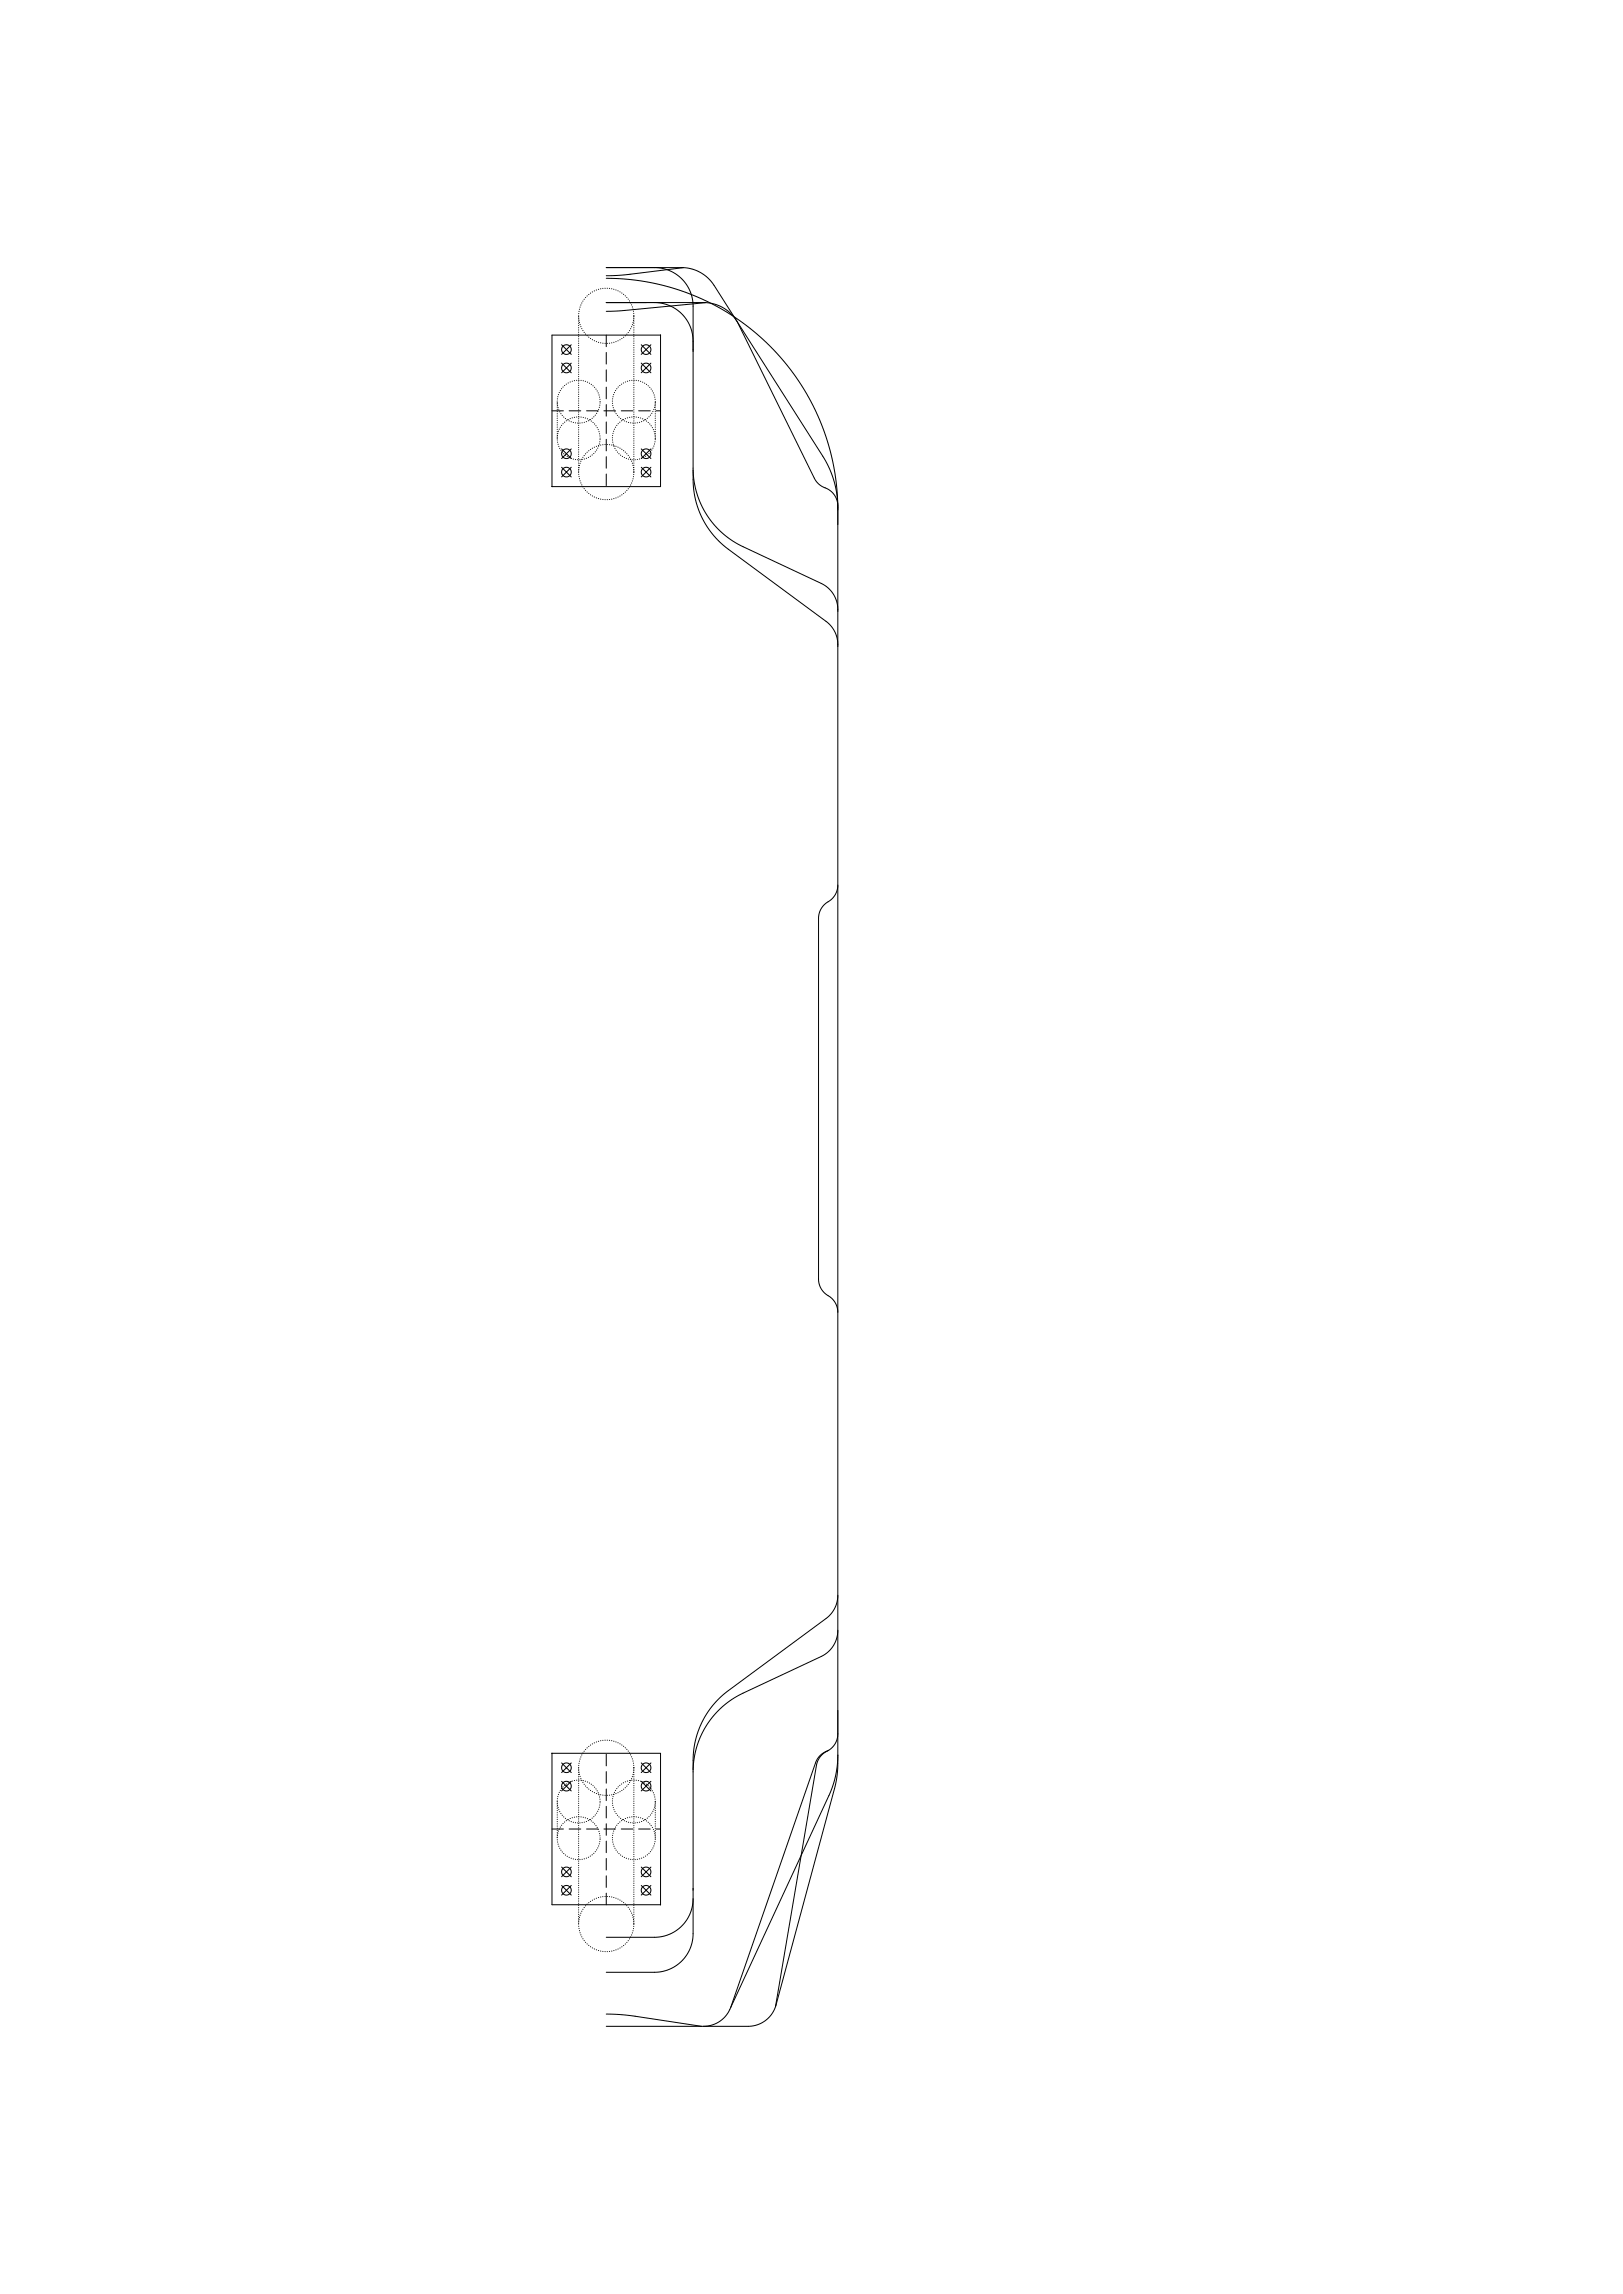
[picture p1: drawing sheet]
<svg xmlns="http://www.w3.org/2000/svg" width="841mm" height="1189mm" viewBox="0 0 841 1189" stroke-linecap="round" stroke-linejoin="round" font-family="sans-serif">
<g fill="none" stroke="#000" stroke-width=".52">
<path d="M314 139h41l7 2 5 4 3 3 58 91 5 12 1 5v7M339 139l7 1 6 3 4 5 3 7v3v87l2 10 3 9 7 9 9 8 48 23 3 2 2 3 1 4v3M354 139l-29 3-11 1M301 159h.1M301 158h.1M302 157h-1M302 156h.1M303 155h.1M303 154h.1M304 153h.1M305 153h.1M306 152h.1"/>
<path d="M307 151h.1M308 151h.1M309 150h.1M310 150h.1M311 150h.1M312 149v1M313 149h1M314 157h53l5 1 4 2 3 3 3 3M314 144l11 1 12 1 12 3 11 4 10 5 10 6 10 7 8 8 8 8 7 9 7 11 5 10 4 11 3 12 2 12v12M315 149h.1M316 149h.1M317 150h.1"/>
<path d="M318 150h.1M319 150h.1M320 151h.1M321 151h.1M322 152h.1M323 153h.1M324 153h.1M325 154h.1M326 155h.1M326 156h.1M327 157h.1M327 158h.1"/>
<path d="M328 159h.1M339 157h4l4 1 4 2 3 3 4 6 1 8M366 157l-52 4M291 179l5 5M296 179l-5 5M300 164h.1M300 165h.1M300 166h.1M300 167v1M300 169h.1M300 170h.1M300 171h.1"/>
<path d="M300 172h.1M300 173h.1M300 174v1M300 176h.1M300 177h.1M300 178h.1M300 179h.1M300 162v1M300 161h.1M300 167h.1M300 160h.1M301 168h.1"/>
<path d="M301 169h.1M301 170h1M302 171h.1M303 172h.1M303 173h.1M304 174h.1M305 175h.1M306 175h.1M307 176h.1M308 177h.1M309 177h.1M310 177h.1"/>
<path d="M311 178h.1M312 178h.1M313 178h1M314 174v6M315 178h.1M316 178h.1M317 178h.1M318 177h.1M319 177h.1M320 177h.1M321 176h.1M322 175v1"/>
<path d="M323 175h.1M324 174h.1M325 173h.1M326 172h.1M326 171h.1M327 170h.1M327 169h.1M328 168h.1M328 160h.1M328 167h.1M328 161h.1M328 166h.1"/>
<path d="M328 162v1M328 165h.1M328 164h.1M328 167v1M328 169h.1M328 170h.1M328 171h.1M328 172h.1M328 173h.1M328 174v1M328 176h.1M328 177h.1"/>
<path d="M328 178h.1M328 179h.1M332 179l5 5M337 179l-5 5M342 174v78h-56v-78h56M382 167l40 81 3 3 7 5 1 2 1 3v657l-2 9-30 112-1 3-2 3-5 4-6 1h-74M291 188l5 5M293 200h.1M294 199h-1M295 198l-1 1M296 198h-1M296 188l-5 5"/>
<path d="M297 198h.1M298 197h.1M299 197h.1M300 180h.1M300 181h.1M300 182v1M300 184h.1M300 185h.1M300 186h.1M300 187h.1M300 188h.1M300 189h.1"/>
<path d="M300 190v1M300 192h.1M300 193h.1M300 194h.1M300 195h.1M300 196h.1M300 197v1M300 199h.1M300 200h.1M300 197h.1M301 197h.1M302 197h.1"/>
<path d="M303 198h.1M304 198h1M305 199h1M306 199h.1M307 200h.1M314 183v6M314 192v6M321 200h.1M322 199h.1M323 198v1M324 198h.1M325 198h.1"/>
<path d="M326 197h.1M327 197h.1M328 180h.1M328 181h.1M328 182v1M328 184h.1M328 185h.1M328 186h.1M328 187h.1M328 188h.1M328 189h.1M328 190v1"/>
<path d="M328 192h.1M328 193h.1M328 194h.1M328 195h.1M328 196h.1M328 197v1M328 199h.1M328 200h.1M328 197h1M330 197h.1M331 197h.1M332 198h.1"/>
<path d="M332 188l5 5M333 198h.1M334 199h.1M335 199h.1M336 200h.1M337 188l-5 5M286 213h6M289 208h.1M289 209h.1M289 210h.1M289 211h.1M289 212h.1"/>
<path d="M289 213h.1M289 214v1M289 216h.1M289 217h.1M289 218h.1M289 219h.1M289 207h.1M289 206h.1M289 204v1M290 212h.1M290 203h.1M290 213h.1"/>
<path d="M290 202h.1M291 214h.1M291 201v1M291 215h.1M292 220h.1M292 201h.1M292 216h.1M293 219h.1M293 217h.1M294 218h-1M294 218h.1M295 217l-1 1"/>
<path d="M295 218h.1M295 213h6M296 217h-1M296 219h.1M297 217h.1M297 219h.1M298 216h.1M298 219h.1M299 216h.1M299 219h.1M300 216h.1M300 201h.1"/>
<path d="M300 202h.1M300 203h.1M300 204h.1M300 205v1M300 207h.1M300 208h.1M300 209h.1M300 210h.1M300 211h.1M300 212h.1M300 213v1M300 215h.1"/>
<path d="M300 217h.1M300 218h.1M300 219h.1M301 219h-1M301 216h.1M302 219h.1M302 216h.1M303 219h.1M303 217h.1M304 218v1M304 213h6M304 217h1"/>
<path d="M305 218h.1M305 218h1M306 217v1M306 218h.1M307 217h.1M307 219h.1M308 216h.1M308 220h.1M308 201h.1M309 215h-1M309 202h.1M309 214h.1"/>
<path d="M309 203h.1M310 213h.1M310 204h.1M310 212h.1M310 205h.1M311 211h.1M311 206h.1M311 210h.1M311 207h.1M311 209h.1M311 208h.1M313 213h6"/>
<path d="M314 201v6M314 210v6M314 219v6M317 208h.1M317 209h.1M317 207h.1M318 210h.1M318 206h.1M318 211h.1M318 204v1M318 212h.1M318 203h.1"/>
<path d="M319 213h.1M319 202h.1M319 214h.1M320 201v1M320 215h.1M320 220h.1M320 201h.1M321 216h.1M321 219h.1M322 217h.1M322 213h6M322 218h.1"/>
<path d="M322 218h1M323 217v1M323 218h1M324 217h.1M325 219h.1M325 217h.1M326 219h.1M326 216h.1M327 219h.1M327 216h.1M328 219h.1M328 216h1"/>
<path d="M328 201h.1M328 202h.1M328 203h.1M328 204h.1M328 205v1M328 207h.1M328 208h.1M328 209h.1M328 210h.1M328 211h.1M328 212h.1M328 213v1"/>
<path d="M328 215h.1M328 217h.1M328 218h.1M329 219h.1M330 216h.1M330 219h.1M331 216h.1M331 213h6M331 219h.1M332 217h.1M333 218l-1 1M333 217h.1"/>
<path d="M334 218h-1M334 218h.1M335 217l-1 1M335 218h.1M336 217h-1M336 219h.1M336 216h.1M337 220h.1M337 201h.1M337 215h.1M337 202h.1M338 214h.1"/>
<path d="M338 203h.1M338 213h.1M339 204h.1M339 212h.1M339 205h.1M339 211h.1M339 206h.1M339 210h.1M339 207h.1M340 208h.1M340 209h.1M340 210h.1"/>
<path d="M340 211h.1M340 212h.1M340 213h.1M340 214v1M340 216h.1M340 217h.1M340 218h.1M340 219h.1M340 213h2M289 227h.1M289 220h.1M289 221h.1"/>
<path d="M289 222v1M289 224h.1M289 225h.1M289 228h.1M289 226h.1M289 229h.1M289 230h.1M289 223v1M290 231h.1M290 222v1M290 232h.1M290 221h.1"/>
<path d="M291 233h.1M291 233l5 5M291 220v1M291 234h.1M292 235h.1M293 236h.1M294 237h.1M295 237h.1M296 238h.1M296 233l-5 5M297 238h.1M298 238h.1"/>
<path d="M299 238h.1M300 220v1M300 222h.1M300 223h.1M300 224h.1M300 225h.1M300 226h.1M300 227h.1M300 228v1M300 230h.1M300 231h.1M300 232h.1"/>
<path d="M300 233h.1M300 234h.1M300 235h.1M300 236v1M300 238h.1M300 239h.1M300 240h.1M300 238h1M301 239h.1M302 238h-1M302 238h.1M302 237h.1"/>
<path d="M303 238h.1M303 236h.1M303 235h.1M304 237v1M304 234h.1M305 237h.1M305 234h.1M306 236h.1M306 233h.1M307 236h.1M307 232h.1M308 235h.1"/>
<path d="M308 232h.1M309 234h-1M309 221h.1M309 231h.1M309 233h.1M309 222h.1M310 232h.1M310 223h.1M310 231h.1M310 224h.1M311 230h.1M311 225h.1"/>
<path d="M311 229h.1M311 226h.1M311 228h.1M311 227h.1M311 231h.1M312 230h.1M313 230h1M314 228v6M314 237v6M315 230h.1M316 230h.1M317 231h.1"/>
<path d="M317 227h.1M317 228h.1M317 226h.1M318 229h.1M318 225h.1M318 230h.1M318 231h.1M318 223v1M318 222v1M319 232h.1M319 221h.1M319 231h.1"/>
<path d="M319 233h.1M320 220v1M320 234h.1M320 232h.1M321 235h.1M321 232h.1M322 236h.1M322 233h.1M322 237h1M323 234h.1M323 237h1M324 234h.1"/>
<path d="M325 238h.1M325 235h.1M326 236h.1M326 238h.1M326 237h.1M327 238h.1M327 239h.1M328 238h.1M328 220v1M328 222h.1M328 223h.1M328 224h.1"/>
<path d="M328 225h.1M328 226h.1M328 227h.1M328 228v1M328 230h.1M328 231h.1M328 232h.1M328 233h.1M328 234h.1M328 235h.1M328 236v1M328 239h.1"/>
<path d="M328 240h.1M329 238h.1M330 238h.1M331 238h.1M332 233l5 5M333 237l-1 1M334 237h-1M335 236h-1M336 236h-1M336 235h.1M337 234h.1M337 233l-5 5"/>
<path d="M337 221h.1M338 233h.1M338 222h.1M338 232h.1M339 223h.1M339 231h.1M339 224h.1M339 230h.1M339 225h.1M339 229h.1M339 226h.1M340 228h.1"/>
<path d="M340 227h.1M340 220h.1M340 221h.1M340 222v1M340 224h.1M340 225h.1M340 226h.1M291 242l5 5M293 245h1M294 245h.1M296 242l-5 5M300 243h.1"/>
<path d="M300 245h.1M300 241h.1M300 242h.1M300 246h.1M300 247h.1M300 248h.1M301 249h.1M301 240h.1M301 250h.1M301 251h1M302 252h.1M303 253h.1"/>
<path d="M303 254h.1M304 255h.1M305 256h.1M306 256h.1M307 257h.1M308 258h.1M309 258h.1M310 258h.1M311 259h.1M312 259h.1M313 259h1M314 246v6"/>
<path d="M315 259h.1M316 259h.1M317 259h.1M318 258h.1M319 258h.1M320 258h.1M321 257h.1M322 256h.1M323 256h.1M324 255h.1M325 254h.1M326 253h.1"/>
<path d="M326 252h.1M327 251h.1M327 250h.1M328 249h.1M328 241h.1M328 248h.1M328 242h.1M328 247h.1M328 244h.1M328 246h.1M328 245h.1M332 242l5 5"/>
<path d="M337 242l-5 5M359 244v9l2 9 4 8 5 8 7 6 52 39 4 5 1 6M434 459l-1 5-7 6-1 2-1 3v188l1 3 1 3 6 6 2 2v3M434 827l-1 6-4 5-52 39-7 6-5 8-4 8-2 8v10M434 845l-1 6-2 3-3 3-49 24-4 3-5 5-4 5-3 5-3 8-1 8v88l-1 5-2 5-6 6-7 3h-29M434 899v2l-2 3-6 6-3 4-21 126M291 914l5 5M293 916h1M294 916h.1M296 914l-5 5M300 916h.1M300 918v1"/>
<path d="M300 920h.1M300 915h.1M300 917h.1M300 914h.1M300 919v1M300 913h.1M301 912h.1M301 910v1M302 909l-1 1M302 908v1M303 907v1M303 907h.1"/>
<path d="M304 906h.1M305 905h.1M306 904h.1M307 904h.1M308 903h.1M309 903h.1M310 902h.1M311 902h.1M312 902h.1M313 902h1M314 909v6M314 918v6"/>
<path d="M315 902h.1M316 902h.1M317 902h.1M318 902h.1M319 903h.1M320 903h.1M321 904h.1M322 904h.1M323 905h.1M324 906h.1M325 907h.1M326 907v1"/>
<path d="M326 908v1M327 909v1M327 910v1M328 911v1M328 913h.1M328 920h.1M328 914h.1M328 918v1M328 915h.1M328 917h.1M328 916h.1M332 914l5 5"/>
<path d="M337 914l-5 5M429 907l-4 2-2 4-44 128M434 910l-1 10-3 9-52 113-2 3-3 3-4 2h-4M289 933h.1M289 934h.1M289 935h.1M289 936h.1M289 937h.1M289 938h.1M289 939v1M289 934v1M289 932h.1"/>
<path d="M289 931h.1M289 930h.1M290 938h.1M290 929h.1M290 939h.1M290 928h.1M291 940h.1M291 923l5 5M291 927h.1M292 926h.1M293 925h.1M294 925h-1"/>
<path d="M295 924h-1M296 923h-1M296 923l-5 5M297 923h.1M298 923h.1M299 923h.1M300 921h.1M300 922h.1M300 923h.1M300 924h.1M300 925h.1M300 926v1"/>
<path d="M300 928h.1M300 929h.1M300 930h.1M300 931h.1M300 932h.1M300 933v1M300 935h.1M300 936h.1M300 937h.1M300 938h.1M300 939h.1M301 921h.1"/>
<path d="M301 922h.1M301 923h.1M301 923h1M302 924h.1M302 923h.1M303 925h.1M303 923h.1M303 926h.1M304 926h.1M304 924h1M305 927h.1M305 924h1"/>
<path d="M306 928h.1M306 925h.1M307 928v1M307 925h.1M308 929h.1M308 926h.1M309 927h.1M309 929v1M309 940h.1M309 928h.1M310 939h.1M310 929h.1"/>
<path d="M310 930h.1M310 938h.1M311 936v1M311 931h.1M311 935v1M311 932h.1M311 934h.1M311 933v1M311 930h.1M312 930h.1M313 930h1M314 927v6"/>
<path d="M314 936v6M315 930h.1M316 930h.1M317 930h.1M317 933h.1M317 934v1M317 932h.1M318 936h.1M318 931h.1M318 937h.1M318 938h.1M318 930h.1"/>
<path d="M318 929h.1M319 939h.1M319 928h.1M319 940h.1M319 929v1M320 927h.1M320 929h.1M320 926h.1M321 925h.1M321 928v1M322 925h.1M322 928h.1"/>
<path d="M323 927h.1M323 924h.1M324 926v1M324 923h.1M325 926h.1M325 923h.1M326 925h.1M326 924h.1M326 923h.1M327 923h.1M327 922h.1M328 921h.1"/>
<path d="M328 922h.1M328 923h.1M328 924h.1M328 925h.1M328 926v1M328 928h.1M328 929h.1M328 930h.1M328 931h.1M328 932h.1M328 933v1M328 935h.1"/>
<path d="M328 936h.1M328 937h.1M328 938h.1M328 939h.1M328 923h1M330 923h.1M331 923h.1M332 923h.1M332 923l5 5M333 924h.1M334 924h.1M335 925h.1"/>
<path d="M336 925h.1M337 926h.1M337 923l-5 5M337 927h.1M338 940h.1M338 928h.1M338 939h.1M339 929h.1M339 938h.1M339 930h.1M339 936v1M339 931h.1"/>
<path d="M339 935v1M339 932h.1M340 934h.1M340 933v1M340 935h.1M340 936h.1M340 937h.1M340 938h.1M340 939v1M286 948h6M289 952h.1M289 941h.1"/>
<path d="M289 942h.1M289 943h.1M289 944h.1M289 945h.1M289 946h.1M289 947v1M289 949h.1M289 950h.1M289 951h.1M289 953v1M289 955h.1M289 956h.1"/>
<path d="M290 957h.1M290 948h.1M290 958h.1M290 947h.1M291 959h.1M291 946h.1M291 941h.1M291 960h.1M292 945h.1M292 942h.1M293 944h.1M293 942h.1"/>
<path d="M294 944h-1M294 943h.1M295 943h-1M295 944h.1M295 948h6M296 942h-1M296 944h.1M297 942h.1M297 944h.1M298 942h.1M298 945h.1M299 942h.1"/>
<path d="M299 945h.1M300 941v1M300 940h.1M300 943h.1M300 944h.1M300 945h.1M300 946h.1M300 947h.1M300 948h.1M300 949v1M300 951h.1M300 952h.1"/>
<path d="M300 953h.1M300 954h.1M300 955h.1M300 956v1M300 958h.1M300 959h.1M300 960h.1M301 945h-1M301 942h.1M302 945h.1M302 942h.1M303 944h.1"/>
<path d="M303 942h.1M304 944h.1M304 948h6M304 942l1 1M305 943v1M305 943h1M306 943h.1M306 944h.1M307 942h.1M307 944h.1M308 941v1M308 945h.1"/>
<path d="M309 941h-1M309 960h-1M309 946h.1M309 959h.1M309 947h.1M310 958h.1M310 948h.1M310 957h.1M310 949h.1M311 955v1M311 950h.1M311 954v1"/>
<path d="M311 951h.1M311 953h.1M311 952v1M313 948h6M314 945v6M314 954v6M317 952h.1M317 953v1M317 951h.1M318 955h.1M318 950h.1M318 956h.1"/>
<path d="M318 949h.1M318 957h.1M318 948h.1M319 958h.1M319 947h.1M319 959h.1M320 946h.1M320 941h.1M320 960h.1M320 945h.1M321 942h.1M321 944h.1"/>
<path d="M322 942h.1M322 948h6M322 944h.1M322 943h1M323 943h.1M323 944h1M324 942h.1M325 944h.1M325 942h.1M326 944h.1M326 942h.1M327 945h.1"/>
<path d="M327 942h.1M328 945h.1M328 941l1 1M328 940h.1M328 943h.1M328 944h.1M328 946h.1M328 947h.1M328 948h.1M328 949v1M328 951h.1M328 952h.1"/>
<path d="M328 953h.1M328 954h.1M328 955h.1M328 956v1M328 958h.1M328 959h.1M328 960h.1M329 945h.1M330 942h.1M330 945h.1M331 942h.1M331 948h6"/>
<path d="M331 944h.1M332 942h.1M333 944h-1M333 942v1M334 943l-1 1M334 943h.1M335 943h-1M335 944h.1M336 942h-1M336 944h.1M336 941v1M337 945h.1"/>
<path d="M337 941h.1M337 960h.1M337 946h.1M338 959h.1M338 947h.1M338 958h.1M339 948h.1M339 957h.1M339 949h.1M339 955v1M339 950h.1M339 954v1"/>
<path d="M339 951h.1M340 953h.1M340 952v1M340 941h.1M340 942h.1M340 943h.1M340 944h.1M340 945h.1M340 946h.1M340 947v1M340 949h.1M340 950h.1"/>
<path d="M340 951h.1M340 952h.1M340 948h2M291 977l5 5M291 968l5 5M292 961h.1M293 961h.1M294 962h.1M295 963h.1M296 963h.1M296 977l-5 5M296 968l-5 5"/>
<path d="M297 963h.1M298 964h.1M299 964h.1M300 961h.1M300 962h.1M300 963h.1M300 964v1M300 966h.1M300 967h.1M300 968h.1M300 969h.1M300 970h.1"/>
<path d="M300 971h.1M300 972v1M300 974h.1M300 975h.1M300 976h.1M300 977h.1M300 978h.1M300 979v1M300 964h1M302 964h.1M303 963h.1M304 963h.1"/>
<path d="M305 962v1M306 962h.1M307 961h.1M308 960v1M314 963v6M314 972v6M321 961h.1M322 961h.1M322 962h1M323 963h1M325 963h.1M326 963h.1"/>
<path d="M327 964h.1M328 964h.1M328 961h.1M328 962h.1M328 963h.1M328 964v1M328 966h.1M328 967h.1M328 968h.1M328 969h.1M328 970h.1M328 971h.1"/>
<path d="M328 972v1M328 974h.1M328 975h.1M328 976h.1M328 977h.1M328 978h.1M328 979v1M329 964h.1M330 964h.1M331 963h.1M332 968l5 5M332 977l5 5"/>
<path d="M333 963h-1M334 962l-1 1M335 962h-1M336 961h-1M336 960v1M337 968l-5 5M337 977l-5 5M300 997h.1M300 981h.1M300 982h.1M300 983h.1M300 984h.1"/>
<path d="M300 985h.1M300 986h.1M300 987v1M300 989h.1M300 990h.1M300 991h.1M300 992h.1M300 993h.1M300 994h.1M300 995v1M300 998h.1M300 996h.1"/>
<path d="M300 999v1M300 995h.1M301 993h.1M301 991v1M302 990l-1 1M302 989v1M303 989h.1M303 988h.1M304 987h.1M305 986h.1M306 985h.1M307 985h.1"/>
<path d="M308 984h.1M309 984h.1M310 983h.1M311 983h.1M312 983h.1M313 983h1M314 981v6M315 983h.1M316 983h.1M317 983h.1M318 983h.1M319 984h.1"/>
<path d="M320 984h.1M321 985h.1M322 985h.1M323 986h.1M324 987h.1M325 988h.1M326 988v1M326 989h.1M327 990h.1M327 991v1M328 992v1M328 994h.1"/>
<path d="M328 995h.1M328 999v1M328 996h.1M328 998h.1M328 997h.1M328 981h.1M328 982h.1M328 983h.1M328 984h.1M328 985h.1M328 986h.1M328 987v1"/>
<path d="M328 989h.1M328 990h.1M328 991h.1M328 992h.1M328 993h.1M328 995v1M342 987h-56v-78h56v78M359 984l-1 6-2 5-4 4-5 3-7 2h-26M300 1000v1M301 1002h.1M301 1003h.1M301 1004h1"/>
<path d="M302 1005h.1M303 1006h.1M303 1007h.1M304 1007h.1M305 1008h.1M306 1009h.1M307 1009v1M308 1010h.1M309 1010v1M310 1011h.1M311 1011h.1M312 1011h.1"/>
<path d="M313 1011h1M315 1011h.1M316 1011h.1M317 1011h.1M318 1011h.1M319 1010v1M320 1010h.1M321 1010h.1M322 1009h.1M323 1008h.1M324 1007v1M325 1007h.1"/>
<path d="M326 1006h.1M326 1005h.1M327 1004h.1M327 1003h.1M328 1002h.1M328 1001h.1M314 1044l13 1 37 5"/>
<circle cx="294" cy="181" r="2.5"/>
<circle cx="294" cy="191" r="2.5"/>
<circle cx="335" cy="191" r="2.5"/>
<circle cx="335" cy="181" r="2.5"/>
<circle cx="294" cy="235" r="2.5"/>
<circle cx="335" cy="235" r="2.5"/>
<circle cx="294" cy="245" r="2.5"/>
<circle cx="335" cy="245" r="2.5"/>
<circle cx="294" cy="916" r="2.5"/>
<circle cx="335" cy="916" r="2.5"/>
<circle cx="294" cy="926" r="2.5"/>
<circle cx="335" cy="926" r="2.5"/>
<circle cx="294" cy="980" r="2.5"/>
<circle cx="294" cy="970" r="2.5"/>
<circle cx="335" cy="970" r="2.5"/>
<circle cx="335" cy="980" r="2.5"/>
</g>
</svg>
